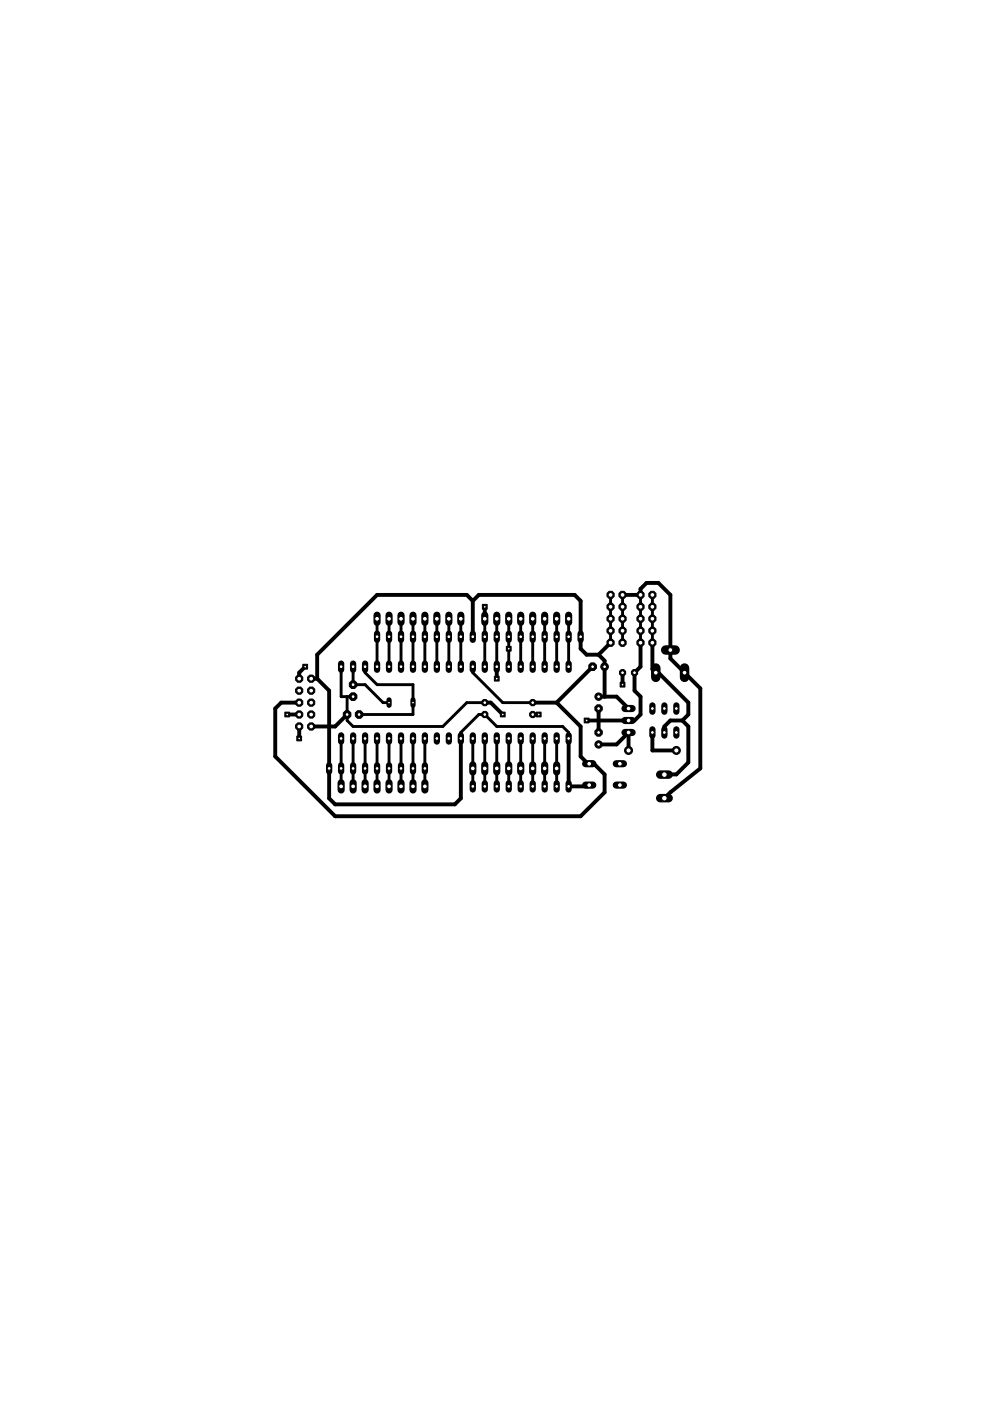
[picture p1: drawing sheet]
<svg xmlns="http://www.w3.org/2000/svg" width="210mm" height="297mm" viewBox="0 0 210 297" stroke-linecap="round" stroke-linejoin="round" font-family="sans-serif">
<g fill="none" stroke="#000" stroke-width=".61">
<path d="M79.9 131.2v10.2M82.5 131.2v10.2M85 131.2v10.2M87.6 131.2v10.2M90.1 131.2v10.2M92.6 131.2v10.2M95.2 131.2v10.2M97.7 131.2v10.2M102.8 131.2v10.2M105.3 131.2v10.2M107.9 131.2v10.2M110.4 131.2v10.2"/>
<path d="M112.9 131.2v10.2M115.5 131.2v10.2M118 131.2v10.2M120.6 131.2v10.2M129.5 126.1v10.2M132 126.1v10.2M135.8 126.1v10.2M138.3 126.1v10.2M72.3 141.4v6.3h2.6M72.3 156.6v10.1M73.6 147.7v5.1l1.3 1.2h19l5.1-5h3.8M74.9 141.4v3.8h2.5l3.8 3.8h1.3"/>
<path d="M74.9 156.6v10.1M77.4 141.4v1.2l2.5 2.6h7.7v6.3h-11.5M77.4 156.6v10.1M79.9 156.6v10.1M82.5 156.6v10.1M85 156.6v10.1M87.6 156.6v10.1M90.1 156.6v10.1M97.7 156.6v-1.3l3.8-3.8h1.3l2.5 2.5h14l1.3 1.3v1.3M100.2 141.4v1.2l6.4 6.4h6.3M100.2 156.6v10.1M102.8 156.6v10.1"/>
<path d="M105.3 156.6v10.1M107.9 156.6v10.1M110.4 156.6v10.1M112.9 156.6v10.1M115.5 156.6v10.1M118 156.6v10.1"/>
</g>
<g fill="none" stroke="#000" stroke-width=".83">
<path d="M100.2 127.4l-1.2-1.3h-19.1l-12.7 12.7v5.1M100.2 127.4l1.3-1.3h20.3l1.3 1.3v10.1l1.3 1.3h2.5M100.2 127.4v7.6M102.8 128.7v2.5M126.9 138.8l1.3 1.3v7.6M129.5 136.3l-2.6 2.5M132 126.1h3.8v-1.2l1.3-1.3h2.5l2.5 2.5v13.5l6.4 6.4v16.9l-6.3 5.1-1.3 1.2M135.8 136.3v5.1l-1.3 1.2v3.8l1.3 1.3v3.8l-1.3 1.3h-10.1M138.3 136.3v5.6l.7 .7h.6l6.3 6.4v2.5l-1.2 1.3M60.9 151.5h2.5M63.4 149h-3.8l-1.2 1.2v10.2l12.7 12.7h52l5.1-5.1v-3.8l-2.6-2.6h-.4l-.3 .3h-.2l-1.6-1.5v-6.4l-5.1-5M63.4 154v2.6"/>
<path d="M64.7 141.4l-1.3 1.2v1.3M66 143.9h1.2M67.2 143.9l2.6 2.5v22.9l1.3 1.2h25.3l1.3-1.2v-12.7M73.6 151.5l-2.5 2.5h-5.1M102.8 149h1.3l2.5 2.5M105.3 141.4v2.5M112.9 149h5.1M112.9 151.5h1.3M120.6 156.6v10.1h4.1l.2-.2M125.6 141.4l-7.6 7.6M126.9 150.2v5.1M126.9 147.7h3.8l2.6 2.5"/>
<path d="M126.9 157.8h3.8l2.6-2.5v3.8M132 142.6v2.6M138.3 155.3v3.8h5.1M144.7 152.8h-2.6l-1.2 1.2v1.3M144.7 152.8l1.2 1.2v7.6l-2.5 2.6h-2.5M140.9 164.2h.1"/>
</g>
<circle cx="74.9" cy="147.7" r=".87" fill="#000" stroke="#000" stroke-width=".21"/>
<circle cx="74.9" cy="147.7" r=".4" fill="#fff" stroke="#000" stroke-width=".21"/>
<circle cx="74.9" cy="145.2" r=".87" fill="#000" stroke="#000" stroke-width=".21"/>
<circle cx="74.9" cy="145.2" r=".4" fill="#fff" stroke="#000" stroke-width=".21"/>
<circle cx="73.6" cy="151.5" r=".87" fill="#000" stroke="#000" stroke-width=".21"/>
<circle cx="73.6" cy="151.5" r=".4" fill="#fff" stroke="#000" stroke-width=".21"/>
<circle cx="76.1" cy="151.5" r=".87" fill="#000" stroke="#000" stroke-width=".21"/>
<circle cx="76.1" cy="151.5" r=".4" fill="#fff" stroke="#000" stroke-width=".21"/>
<circle cx="126.9" cy="150.2" r=".85" fill="#000" stroke="#000" stroke-width=".21"/>
<circle cx="126.9" cy="150.2" r=".4" fill="#fff" stroke="#000" stroke-width=".21"/>
<circle cx="126.9" cy="147.7" r=".78" fill="#000" stroke="#000" stroke-width=".21"/>
<circle cx="126.9" cy="147.7" r=".4" fill="#fff" stroke="#000" stroke-width=".21"/>
<circle cx="126.9" cy="155.3" r=".85" fill="#000" stroke="#000" stroke-width=".21"/>
<circle cx="126.9" cy="155.3" r=".4" fill="#fff" stroke="#000" stroke-width=".21"/>
<circle cx="126.9" cy="157.8" r=".78" fill="#000" stroke="#000" stroke-width=".21"/>
<circle cx="126.9" cy="157.8" r=".4" fill="#fff" stroke="#000" stroke-width=".21"/>
<circle cx="125.6" cy="141.4" r=".87" fill="#000" stroke="#000" stroke-width=".21"/>
<circle cx="125.6" cy="141.4" r=".4" fill="#fff" stroke="#000" stroke-width=".21"/>
<circle cx="128.2" cy="141.4" r=".8" fill="#000" stroke="#000" stroke-width=".21"/>
<circle cx="128.2" cy="141.4" r=".4" fill="#fff" stroke="#000" stroke-width=".21"/>
<circle cx="143.4" cy="159.1" r=".85" fill="#000" stroke="#000" stroke-width=".21"/>
<circle cx="143.4" cy="159.1" r=".55" fill="#fff" stroke="#000" stroke-width=".21"/>
<circle cx="133.3" cy="159.1" r=".85" fill="#000" stroke="#000" stroke-width=".21"/>
<circle cx="133.3" cy="159.1" r=".55" fill="#fff" stroke="#000" stroke-width=".21"/>
<path d="M120.6 140.7v1.3" fill="none" stroke="#000" stroke-width="1.3"/>
<circle cx="120.6" cy="141.4" r=".4" fill="#fff" stroke="#000" stroke-width=".21"/>
<path d="M118 140.7v1.3" fill="none" stroke="#000" stroke-width="1.3"/>
<circle cx="118" cy="141.4" r=".4" fill="#fff" stroke="#000" stroke-width=".21"/>
<path d="M115.5 140.7v1.3" fill="none" stroke="#000" stroke-width="1.3"/>
<circle cx="115.5" cy="141.4" r=".4" fill="#fff" stroke="#000" stroke-width=".21"/>
<path d="M112.9 140.7v1.3" fill="none" stroke="#000" stroke-width="1.3"/>
<circle cx="112.9" cy="141.4" r=".4" fill="#fff" stroke="#000" stroke-width=".21"/>
<path d="M110.4 140.7v1.3" fill="none" stroke="#000" stroke-width="1.3"/>
<circle cx="110.4" cy="141.4" r=".4" fill="#fff" stroke="#000" stroke-width=".21"/>
<path d="M107.9 140.7v1.3" fill="none" stroke="#000" stroke-width="1.3"/>
<circle cx="107.9" cy="141.4" r=".4" fill="#fff" stroke="#000" stroke-width=".21"/>
<path d="M105.3 140.7v1.3" fill="none" stroke="#000" stroke-width="1.3"/>
<circle cx="105.3" cy="141.4" r=".4" fill="#fff" stroke="#000" stroke-width=".21"/>
<path d="M102.8 140.7v1.3" fill="none" stroke="#000" stroke-width="1.3"/>
<circle cx="102.8" cy="141.4" r=".4" fill="#fff" stroke="#000" stroke-width=".21"/>
<path d="M100.2 140.7v1.3" fill="none" stroke="#000" stroke-width="1.3"/>
<circle cx="100.2" cy="141.4" r=".4" fill="#fff" stroke="#000" stroke-width=".21"/>
<path d="M97.7 140.7v1.3" fill="none" stroke="#000" stroke-width="1.3"/>
<circle cx="97.7" cy="141.4" r=".4" fill="#fff" stroke="#000" stroke-width=".21"/>
<path d="M95.2 140.7v1.3" fill="none" stroke="#000" stroke-width="1.3"/>
<circle cx="95.2" cy="141.4" r=".4" fill="#fff" stroke="#000" stroke-width=".21"/>
<path d="M92.6 140.7v1.3" fill="none" stroke="#000" stroke-width="1.3"/>
<circle cx="92.6" cy="141.4" r=".4" fill="#fff" stroke="#000" stroke-width=".21"/>
<path d="M90.1 140.7v1.3" fill="none" stroke="#000" stroke-width="1.3"/>
<circle cx="90.1" cy="141.4" r=".4" fill="#fff" stroke="#000" stroke-width=".21"/>
<path d="M87.6 140.7v1.3" fill="none" stroke="#000" stroke-width="1.3"/>
<circle cx="87.6" cy="141.4" r=".4" fill="#fff" stroke="#000" stroke-width=".21"/>
<path d="M85 140.7v1.3" fill="none" stroke="#000" stroke-width="1.3"/>
<circle cx="85" cy="141.4" r=".4" fill="#fff" stroke="#000" stroke-width=".21"/>
<path d="M82.5 140.7v1.3" fill="none" stroke="#000" stroke-width="1.3"/>
<circle cx="82.5" cy="141.4" r=".4" fill="#fff" stroke="#000" stroke-width=".21"/>
<path d="M79.9 140.7v1.3" fill="none" stroke="#000" stroke-width="1.3"/>
<circle cx="79.9" cy="141.4" r=".4" fill="#fff" stroke="#000" stroke-width=".21"/>
<path d="M77.4 140.7v1.3" fill="none" stroke="#000" stroke-width="1.3"/>
<circle cx="77.4" cy="141.4" r=".4" fill="#fff" stroke="#000" stroke-width=".21"/>
<path d="M74.9 140.7v1.3" fill="none" stroke="#000" stroke-width="1.3"/>
<circle cx="74.9" cy="141.4" r=".4" fill="#fff" stroke="#000" stroke-width=".21"/>
<path d="M72.3 140.7v1.3" fill="none" stroke="#000" stroke-width="1.3"/>
<circle cx="72.3" cy="141.4" r=".4" fill="#fff" stroke="#000" stroke-width=".21"/>
<path d="M72.3 155.9v1.3" fill="none" stroke="#000" stroke-width="1.3"/>
<circle cx="72.3" cy="156.6" r=".4" fill="#fff" stroke="#000" stroke-width=".21"/>
<path d="M74.9 155.9v1.3" fill="none" stroke="#000" stroke-width="1.3"/>
<circle cx="74.9" cy="156.6" r=".4" fill="#fff" stroke="#000" stroke-width=".21"/>
<path d="M77.4 155.9v1.3" fill="none" stroke="#000" stroke-width="1.3"/>
<circle cx="77.4" cy="156.6" r=".4" fill="#fff" stroke="#000" stroke-width=".21"/>
<path d="M79.9 155.9v1.3" fill="none" stroke="#000" stroke-width="1.3"/>
<circle cx="79.9" cy="156.6" r=".4" fill="#fff" stroke="#000" stroke-width=".21"/>
<path d="M82.5 155.9v1.3" fill="none" stroke="#000" stroke-width="1.3"/>
<circle cx="82.5" cy="156.6" r=".4" fill="#fff" stroke="#000" stroke-width=".21"/>
<path d="M85 155.9v1.3" fill="none" stroke="#000" stroke-width="1.3"/>
<circle cx="85" cy="156.6" r=".4" fill="#fff" stroke="#000" stroke-width=".21"/>
<path d="M87.6 155.9v1.3" fill="none" stroke="#000" stroke-width="1.3"/>
<circle cx="87.6" cy="156.6" r=".4" fill="#fff" stroke="#000" stroke-width=".21"/>
<path d="M90.1 155.9v1.3" fill="none" stroke="#000" stroke-width="1.3"/>
<circle cx="90.1" cy="156.6" r=".4" fill="#fff" stroke="#000" stroke-width=".21"/>
<path d="M92.6 155.9v1.3" fill="none" stroke="#000" stroke-width="1.3"/>
<circle cx="92.6" cy="156.6" r=".4" fill="#fff" stroke="#000" stroke-width=".21"/>
<path d="M95.2 155.9v1.3" fill="none" stroke="#000" stroke-width="1.3"/>
<circle cx="95.2" cy="156.6" r=".4" fill="#fff" stroke="#000" stroke-width=".21"/>
<path d="M97.7 155.9v1.3" fill="none" stroke="#000" stroke-width="1.3"/>
<circle cx="97.7" cy="156.6" r=".4" fill="#fff" stroke="#000" stroke-width=".21"/>
<path d="M100.2 155.9v1.3" fill="none" stroke="#000" stroke-width="1.3"/>
<circle cx="100.2" cy="156.6" r=".4" fill="#fff" stroke="#000" stroke-width=".21"/>
<path d="M102.8 155.9v1.3" fill="none" stroke="#000" stroke-width="1.3"/>
<circle cx="102.8" cy="156.6" r=".4" fill="#fff" stroke="#000" stroke-width=".21"/>
<path d="M105.3 155.9v1.3" fill="none" stroke="#000" stroke-width="1.3"/>
<circle cx="105.3" cy="156.6" r=".4" fill="#fff" stroke="#000" stroke-width=".21"/>
<path d="M107.9 155.9v1.3" fill="none" stroke="#000" stroke-width="1.3"/>
<circle cx="107.9" cy="156.6" r=".4" fill="#fff" stroke="#000" stroke-width=".21"/>
<path d="M110.4 155.9v1.3" fill="none" stroke="#000" stroke-width="1.3"/>
<circle cx="110.4" cy="156.6" r=".4" fill="#fff" stroke="#000" stroke-width=".21"/>
<path d="M112.9 155.9v1.3" fill="none" stroke="#000" stroke-width="1.3"/>
<circle cx="112.9" cy="156.6" r=".4" fill="#fff" stroke="#000" stroke-width=".21"/>
<path d="M115.5 155.9v1.3" fill="none" stroke="#000" stroke-width="1.3"/>
<circle cx="115.5" cy="156.6" r=".4" fill="#fff" stroke="#000" stroke-width=".21"/>
<path d="M118 155.9v1.3" fill="none" stroke="#000" stroke-width="1.3"/>
<circle cx="118" cy="156.6" r=".4" fill="#fff" stroke="#000" stroke-width=".21"/>
<path d="M120.6 155.9v1.3" fill="none" stroke="#000" stroke-width="1.3"/>
<circle cx="120.6" cy="156.6" r=".4" fill="#fff" stroke="#000" stroke-width=".21"/>
<path d="M132.5 155.3h1.5" fill="none" stroke="#000" stroke-width="1.5"/>
<circle cx="133.3" cy="155.3" r=".51" fill="#fff" stroke="#000" stroke-width=".21"/>
<path d="M132.5 152.8h1.5" fill="none" stroke="#000" stroke-width="1.5"/>
<circle cx="133.3" cy="152.8" r=".51" fill="#fff" stroke="#000" stroke-width=".21"/>
<path d="M132.5 150.2h1.5" fill="none" stroke="#000" stroke-width="1.5"/>
<circle cx="133.3" cy="150.2" r=".51" fill="#fff" stroke="#000" stroke-width=".21"/>
<path d="M139 141.6v2" fill="none" stroke="#000" stroke-width="2"/>
<circle cx="139" cy="142.6" r=".51" fill="#fff" stroke="#000" stroke-width=".21"/>
<path d="M145.1 141.6v2" fill="none" stroke="#000" stroke-width="2"/>
<circle cx="145.1" cy="142.6" r=".51" fill="#fff" stroke="#000" stroke-width=".21"/>
<path d="M141.1 137.8h2.1" fill="none" stroke="#000" stroke-width="2"/>
<circle cx="142.1" cy="137.8" r=".51" fill="#fff" stroke="#000" stroke-width=".21"/>
<circle cx="66" cy="143.9" r=".83" fill="#000" stroke="#000" stroke-width=".21"/>
<circle cx="66" cy="143.9" r=".51" fill="#fff" stroke="#000" stroke-width=".21"/>
<circle cx="63.4" cy="143.9" r=".83" fill="#000" stroke="#000" stroke-width=".21"/>
<circle cx="63.4" cy="143.9" r=".51" fill="#fff" stroke="#000" stroke-width=".21"/>
<circle cx="66" cy="146.4" r=".83" fill="#000" stroke="#000" stroke-width=".21"/>
<circle cx="66" cy="146.4" r=".51" fill="#fff" stroke="#000" stroke-width=".21"/>
<circle cx="63.4" cy="146.4" r=".83" fill="#000" stroke="#000" stroke-width=".21"/>
<circle cx="63.4" cy="146.4" r=".51" fill="#fff" stroke="#000" stroke-width=".21"/>
<circle cx="66" cy="149" r=".83" fill="#000" stroke="#000" stroke-width=".21"/>
<circle cx="66" cy="149" r=".51" fill="#fff" stroke="#000" stroke-width=".21"/>
<circle cx="63.4" cy="149" r=".83" fill="#000" stroke="#000" stroke-width=".21"/>
<circle cx="63.4" cy="149" r=".51" fill="#fff" stroke="#000" stroke-width=".21"/>
<circle cx="66" cy="151.5" r=".83" fill="#000" stroke="#000" stroke-width=".21"/>
<circle cx="66" cy="151.5" r=".51" fill="#fff" stroke="#000" stroke-width=".21"/>
<circle cx="63.4" cy="151.5" r=".83" fill="#000" stroke="#000" stroke-width=".21"/>
<circle cx="63.4" cy="151.5" r=".51" fill="#fff" stroke="#000" stroke-width=".21"/>
<circle cx="66" cy="154" r=".83" fill="#000" stroke="#000" stroke-width=".21"/>
<circle cx="66" cy="154" r=".51" fill="#fff" stroke="#000" stroke-width=".21"/>
<circle cx="63.4" cy="154" r=".83" fill="#000" stroke="#000" stroke-width=".21"/>
<circle cx="63.4" cy="154" r=".51" fill="#fff" stroke="#000" stroke-width=".21"/>
<circle cx="135.8" cy="126.1" r=".83" fill="#000" stroke="#000" stroke-width=".21"/>
<circle cx="135.8" cy="126.1" r=".51" fill="#fff" stroke="#000" stroke-width=".21"/>
<circle cx="135.8" cy="128.7" r=".83" fill="#000" stroke="#000" stroke-width=".21"/>
<circle cx="135.8" cy="128.7" r=".51" fill="#fff" stroke="#000" stroke-width=".21"/>
<circle cx="135.8" cy="131.2" r=".83" fill="#000" stroke="#000" stroke-width=".21"/>
<circle cx="135.8" cy="131.2" r=".51" fill="#fff" stroke="#000" stroke-width=".21"/>
<circle cx="135.8" cy="133.7" r=".83" fill="#000" stroke="#000" stroke-width=".21"/>
<circle cx="135.8" cy="133.7" r=".51" fill="#fff" stroke="#000" stroke-width=".21"/>
<circle cx="135.8" cy="136.3" r=".83" fill="#000" stroke="#000" stroke-width=".21"/>
<circle cx="135.8" cy="136.3" r=".51" fill="#fff" stroke="#000" stroke-width=".21"/>
<circle cx="138.3" cy="126.1" r=".83" fill="#000" stroke="#000" stroke-width=".21"/>
<circle cx="138.3" cy="126.1" r=".51" fill="#fff" stroke="#000" stroke-width=".21"/>
<circle cx="138.3" cy="128.7" r=".83" fill="#000" stroke="#000" stroke-width=".21"/>
<circle cx="138.3" cy="128.7" r=".51" fill="#fff" stroke="#000" stroke-width=".21"/>
<circle cx="138.3" cy="131.2" r=".83" fill="#000" stroke="#000" stroke-width=".21"/>
<circle cx="138.3" cy="131.2" r=".51" fill="#fff" stroke="#000" stroke-width=".21"/>
<circle cx="138.3" cy="133.7" r=".83" fill="#000" stroke="#000" stroke-width=".21"/>
<circle cx="138.3" cy="133.7" r=".51" fill="#fff" stroke="#000" stroke-width=".21"/>
<circle cx="138.3" cy="136.3" r=".83" fill="#000" stroke="#000" stroke-width=".21"/>
<circle cx="138.3" cy="136.3" r=".51" fill="#fff" stroke="#000" stroke-width=".21"/>
<circle cx="132" cy="142.6" r=".71" fill="#000" stroke="#000" stroke-width=".21"/>
<circle cx="132" cy="142.6" r=".4" fill="#fff" stroke="#000" stroke-width=".21"/>
<circle cx="134.5" cy="142.6" r=".71" fill="#000" stroke="#000" stroke-width=".21"/>
<circle cx="134.5" cy="142.6" r=".4" fill="#fff" stroke="#000" stroke-width=".21"/>
<path d="M118 162.2v1.5" fill="none" stroke="#000" stroke-width="1.5"/>
<circle cx="118" cy="162.9" r=".51" fill="#fff" stroke="#000" stroke-width=".21"/>
<path d="M115.5 162.2v1.5" fill="none" stroke="#000" stroke-width="1.5"/>
<circle cx="115.5" cy="162.9" r=".51" fill="#fff" stroke="#000" stroke-width=".21"/>
<path d="M112.9 162.2v1.5" fill="none" stroke="#000" stroke-width="1.5"/>
<circle cx="112.9" cy="162.9" r=".51" fill="#fff" stroke="#000" stroke-width=".21"/>
<path d="M110.4 162.2v1.5" fill="none" stroke="#000" stroke-width="1.5"/>
<circle cx="110.4" cy="162.9" r=".51" fill="#fff" stroke="#000" stroke-width=".21"/>
<path d="M107.9 162.2v1.5" fill="none" stroke="#000" stroke-width="1.5"/>
<circle cx="107.9" cy="162.9" r=".51" fill="#fff" stroke="#000" stroke-width=".21"/>
<path d="M105.3 162.2v1.5" fill="none" stroke="#000" stroke-width="1.5"/>
<circle cx="105.3" cy="162.9" r=".51" fill="#fff" stroke="#000" stroke-width=".21"/>
<path d="M102.8 162.2v1.5" fill="none" stroke="#000" stroke-width="1.5"/>
<circle cx="102.8" cy="162.9" r=".51" fill="#fff" stroke="#000" stroke-width=".21"/>
<path d="M100.2 162.2v1.5" fill="none" stroke="#000" stroke-width="1.5"/>
<circle cx="100.2" cy="162.9" r=".51" fill="#fff" stroke="#000" stroke-width=".21"/>
<path d="M102.8 130.4v1.6" fill="none" stroke="#000" stroke-width="1.5"/>
<circle cx="102.8" cy="131.2" r=".51" fill="#fff" stroke="#000" stroke-width=".21"/>
<path d="M105.3 130.4v1.6" fill="none" stroke="#000" stroke-width="1.5"/>
<circle cx="105.3" cy="131.2" r=".51" fill="#fff" stroke="#000" stroke-width=".21"/>
<path d="M107.9 130.4v1.6" fill="none" stroke="#000" stroke-width="1.5"/>
<circle cx="107.9" cy="131.2" r=".51" fill="#fff" stroke="#000" stroke-width=".21"/>
<path d="M110.4 130.4v1.6" fill="none" stroke="#000" stroke-width="1.5"/>
<circle cx="110.4" cy="131.2" r=".51" fill="#fff" stroke="#000" stroke-width=".21"/>
<path d="M112.9 130.4v1.6" fill="none" stroke="#000" stroke-width="1.5"/>
<circle cx="112.9" cy="131.2" r=".51" fill="#fff" stroke="#000" stroke-width=".21"/>
<path d="M115.5 130.4v1.6" fill="none" stroke="#000" stroke-width="1.5"/>
<circle cx="115.5" cy="131.2" r=".51" fill="#fff" stroke="#000" stroke-width=".21"/>
<path d="M118 130.4v1.6" fill="none" stroke="#000" stroke-width="1.5"/>
<circle cx="118" cy="131.2" r=".51" fill="#fff" stroke="#000" stroke-width=".21"/>
<path d="M120.6 130.4v1.6" fill="none" stroke="#000" stroke-width="1.5"/>
<circle cx="120.6" cy="131.2" r=".51" fill="#fff" stroke="#000" stroke-width=".21"/>
<path d="M72.3 166v1.5" fill="none" stroke="#000" stroke-width="1.5"/>
<circle cx="72.3" cy="166.7" r=".51" fill="#fff" stroke="#000" stroke-width=".21"/>
<path d="M74.9 166v1.5" fill="none" stroke="#000" stroke-width="1.5"/>
<circle cx="74.9" cy="166.7" r=".51" fill="#fff" stroke="#000" stroke-width=".21"/>
<path d="M77.4 166v1.5" fill="none" stroke="#000" stroke-width="1.5"/>
<circle cx="77.4" cy="166.7" r=".51" fill="#fff" stroke="#000" stroke-width=".21"/>
<path d="M79.9 166v1.5" fill="none" stroke="#000" stroke-width="1.5"/>
<circle cx="79.9" cy="166.7" r=".51" fill="#fff" stroke="#000" stroke-width=".21"/>
<path d="M82.5 166v1.5" fill="none" stroke="#000" stroke-width="1.5"/>
<circle cx="82.5" cy="166.7" r=".51" fill="#fff" stroke="#000" stroke-width=".21"/>
<path d="M85 166v1.5" fill="none" stroke="#000" stroke-width="1.5"/>
<circle cx="85" cy="166.7" r=".51" fill="#fff" stroke="#000" stroke-width=".21"/>
<path d="M87.6 166v1.5" fill="none" stroke="#000" stroke-width="1.5"/>
<circle cx="87.6" cy="166.7" r=".51" fill="#fff" stroke="#000" stroke-width=".21"/>
<path d="M90.1 166v1.5" fill="none" stroke="#000" stroke-width="1.5"/>
<circle cx="90.1" cy="166.7" r=".51" fill="#fff" stroke="#000" stroke-width=".21"/>
<path d="M79.9 130.4v1.6" fill="none" stroke="#000" stroke-width="1.5"/>
<circle cx="79.9" cy="131.2" r=".51" fill="#fff" stroke="#000" stroke-width=".21"/>
<path d="M82.5 130.4v1.6" fill="none" stroke="#000" stroke-width="1.5"/>
<circle cx="82.5" cy="131.2" r=".51" fill="#fff" stroke="#000" stroke-width=".21"/>
<path d="M85 130.4v1.6" fill="none" stroke="#000" stroke-width="1.5"/>
<circle cx="85" cy="131.2" r=".51" fill="#fff" stroke="#000" stroke-width=".21"/>
<path d="M87.6 130.4v1.6" fill="none" stroke="#000" stroke-width="1.5"/>
<circle cx="87.6" cy="131.2" r=".51" fill="#fff" stroke="#000" stroke-width=".21"/>
<path d="M90.1 130.4v1.6" fill="none" stroke="#000" stroke-width="1.5"/>
<circle cx="90.1" cy="131.2" r=".51" fill="#fff" stroke="#000" stroke-width=".21"/>
<path d="M92.6 130.4v1.6" fill="none" stroke="#000" stroke-width="1.5"/>
<circle cx="92.6" cy="131.2" r=".51" fill="#fff" stroke="#000" stroke-width=".21"/>
<path d="M95.2 130.4v1.6" fill="none" stroke="#000" stroke-width="1.5"/>
<circle cx="95.2" cy="131.2" r=".51" fill="#fff" stroke="#000" stroke-width=".21"/>
<path d="M97.7 130.4v1.6" fill="none" stroke="#000" stroke-width="1.5"/>
<circle cx="97.7" cy="131.2" r=".51" fill="#fff" stroke="#000" stroke-width=".21"/>
<path d="M87.6 148.4v1.1" fill="none" stroke="#000" stroke-width="1.1"/>
<circle cx="87.6" cy="149" r=".3" fill="#fff" stroke="#000" stroke-width=".21"/>
<path d="M82.5 148.4v1.1" fill="none" stroke="#000" stroke-width="1.1"/>
<circle cx="82.5" cy="149" r=".3" fill="#fff" stroke="#000" stroke-width=".21"/>
<circle cx="102.8" cy="149" r=".71" fill="#000" stroke="#000" stroke-width=".21"/>
<circle cx="102.8" cy="149" r=".4" fill="#fff" stroke="#000" stroke-width=".21"/>
<circle cx="112.9" cy="149" r=".71" fill="#000" stroke="#000" stroke-width=".21"/>
<circle cx="112.9" cy="149" r=".4" fill="#fff" stroke="#000" stroke-width=".21"/>
<circle cx="102.8" cy="151.5" r=".71" fill="#000" stroke="#000" stroke-width=".21"/>
<circle cx="102.8" cy="151.5" r=".4" fill="#fff" stroke="#000" stroke-width=".21"/>
<circle cx="112.9" cy="151.5" r=".71" fill="#000" stroke="#000" stroke-width=".21"/>
<circle cx="112.9" cy="151.5" r=".4" fill="#fff" stroke="#000" stroke-width=".21"/>
<path d="M120.6 166.1v1.3" fill="none" stroke="#000" stroke-width="1.3"/>
<circle cx="120.6" cy="166.7" r=".4" fill="#fff" stroke="#000" stroke-width=".21"/>
<path d="M118 166.1v1.3" fill="none" stroke="#000" stroke-width="1.3"/>
<circle cx="118" cy="166.7" r=".4" fill="#fff" stroke="#000" stroke-width=".21"/>
<path d="M115.5 166.1v1.3" fill="none" stroke="#000" stroke-width="1.3"/>
<circle cx="115.5" cy="166.7" r=".4" fill="#fff" stroke="#000" stroke-width=".21"/>
<path d="M112.9 166.1v1.3" fill="none" stroke="#000" stroke-width="1.3"/>
<circle cx="112.9" cy="166.7" r=".4" fill="#fff" stroke="#000" stroke-width=".21"/>
<path d="M110.4 166.1v1.3" fill="none" stroke="#000" stroke-width="1.3"/>
<circle cx="110.4" cy="166.7" r=".4" fill="#fff" stroke="#000" stroke-width=".21"/>
<path d="M107.9 166.1v1.3" fill="none" stroke="#000" stroke-width="1.3"/>
<circle cx="107.9" cy="166.7" r=".4" fill="#fff" stroke="#000" stroke-width=".21"/>
<path d="M105.3 166.1v1.3" fill="none" stroke="#000" stroke-width="1.3"/>
<circle cx="105.3" cy="166.7" r=".4" fill="#fff" stroke="#000" stroke-width=".21"/>
<path d="M102.8 166.1v1.3" fill="none" stroke="#000" stroke-width="1.3"/>
<circle cx="102.8" cy="166.7" r=".4" fill="#fff" stroke="#000" stroke-width=".21"/>
<path d="M100.2 166.1v1.3" fill="none" stroke="#000" stroke-width="1.3"/>
<circle cx="100.2" cy="166.7" r=".4" fill="#fff" stroke="#000" stroke-width=".21"/>
<path d="M123.1 134.3v1.4" fill="none" stroke="#000" stroke-width="1.3"/>
<circle cx="123.1" cy="135" r=".4" fill="#fff" stroke="#000" stroke-width=".21"/>
<path d="M120.6 134.3v1.4" fill="none" stroke="#000" stroke-width="1.3"/>
<circle cx="120.6" cy="135" r=".4" fill="#fff" stroke="#000" stroke-width=".21"/>
<path d="M118 134.3v1.4" fill="none" stroke="#000" stroke-width="1.3"/>
<circle cx="118" cy="135" r=".4" fill="#fff" stroke="#000" stroke-width=".21"/>
<path d="M115.5 134.3v1.4" fill="none" stroke="#000" stroke-width="1.3"/>
<circle cx="115.5" cy="135" r=".4" fill="#fff" stroke="#000" stroke-width=".21"/>
<path d="M112.9 134.3v1.4" fill="none" stroke="#000" stroke-width="1.3"/>
<circle cx="112.9" cy="135" r=".4" fill="#fff" stroke="#000" stroke-width=".21"/>
<path d="M110.4 134.3v1.4" fill="none" stroke="#000" stroke-width="1.3"/>
<circle cx="110.4" cy="135" r=".4" fill="#fff" stroke="#000" stroke-width=".21"/>
<path d="M107.9 134.3v1.4" fill="none" stroke="#000" stroke-width="1.3"/>
<circle cx="107.9" cy="135" r=".4" fill="#fff" stroke="#000" stroke-width=".21"/>
<path d="M105.3 134.3v1.4" fill="none" stroke="#000" stroke-width="1.3"/>
<circle cx="105.3" cy="135" r=".4" fill="#fff" stroke="#000" stroke-width=".21"/>
<path d="M102.8 134.3v1.4" fill="none" stroke="#000" stroke-width="1.3"/>
<circle cx="102.8" cy="135" r=".4" fill="#fff" stroke="#000" stroke-width=".21"/>
<path d="M69.8 162.3v1.3" fill="none" stroke="#000" stroke-width="1.3"/>
<circle cx="69.8" cy="162.9" r=".4" fill="#fff" stroke="#000" stroke-width=".21"/>
<path d="M72.3 162.3v1.3" fill="none" stroke="#000" stroke-width="1.3"/>
<circle cx="72.3" cy="162.9" r=".4" fill="#fff" stroke="#000" stroke-width=".21"/>
<path d="M74.9 162.3v1.3" fill="none" stroke="#000" stroke-width="1.3"/>
<circle cx="74.9" cy="162.9" r=".4" fill="#fff" stroke="#000" stroke-width=".21"/>
<path d="M77.4 162.3v1.3" fill="none" stroke="#000" stroke-width="1.3"/>
<circle cx="77.4" cy="162.9" r=".4" fill="#fff" stroke="#000" stroke-width=".21"/>
<path d="M79.9 162.3v1.3" fill="none" stroke="#000" stroke-width="1.3"/>
<circle cx="79.9" cy="162.9" r=".4" fill="#fff" stroke="#000" stroke-width=".21"/>
<path d="M82.5 162.3v1.3" fill="none" stroke="#000" stroke-width="1.3"/>
<circle cx="82.5" cy="162.9" r=".4" fill="#fff" stroke="#000" stroke-width=".21"/>
<path d="M85 162.3v1.3" fill="none" stroke="#000" stroke-width="1.3"/>
<circle cx="85" cy="162.9" r=".4" fill="#fff" stroke="#000" stroke-width=".21"/>
<path d="M87.6 162.3v1.3" fill="none" stroke="#000" stroke-width="1.3"/>
<circle cx="87.6" cy="162.9" r=".4" fill="#fff" stroke="#000" stroke-width=".21"/>
<path d="M90.1 162.3v1.3" fill="none" stroke="#000" stroke-width="1.3"/>
<circle cx="90.1" cy="162.9" r=".4" fill="#fff" stroke="#000" stroke-width=".21"/>
<path d="M100.2 134.3v1.4" fill="none" stroke="#000" stroke-width="1.3"/>
<circle cx="100.2" cy="135" r=".4" fill="#fff" stroke="#000" stroke-width=".21"/>
<path d="M97.7 134.3v1.4" fill="none" stroke="#000" stroke-width="1.3"/>
<circle cx="97.7" cy="135" r=".4" fill="#fff" stroke="#000" stroke-width=".21"/>
<path d="M95.2 134.3v1.4" fill="none" stroke="#000" stroke-width="1.3"/>
<circle cx="95.2" cy="135" r=".4" fill="#fff" stroke="#000" stroke-width=".21"/>
<path d="M92.6 134.3v1.4" fill="none" stroke="#000" stroke-width="1.3"/>
<circle cx="92.6" cy="135" r=".4" fill="#fff" stroke="#000" stroke-width=".21"/>
<path d="M90.1 134.3v1.4" fill="none" stroke="#000" stroke-width="1.3"/>
<circle cx="90.1" cy="135" r=".4" fill="#fff" stroke="#000" stroke-width=".21"/>
<path d="M87.6 134.3v1.4" fill="none" stroke="#000" stroke-width="1.3"/>
<circle cx="87.6" cy="135" r=".4" fill="#fff" stroke="#000" stroke-width=".21"/>
<path d="M85 134.3v1.4" fill="none" stroke="#000" stroke-width="1.3"/>
<circle cx="85" cy="135" r=".4" fill="#fff" stroke="#000" stroke-width=".21"/>
<path d="M82.5 134.3v1.4" fill="none" stroke="#000" stroke-width="1.3"/>
<circle cx="82.5" cy="135" r=".4" fill="#fff" stroke="#000" stroke-width=".21"/>
<path d="M79.9 134.3v1.4" fill="none" stroke="#000" stroke-width="1.3"/>
<circle cx="79.9" cy="135" r=".4" fill="#fff" stroke="#000" stroke-width=".21"/>
<path d="M140.9 149.6v1.3" fill="none" stroke="#000" stroke-width="1.3"/>
<circle cx="140.9" cy="150.2" r=".4" fill="#fff" stroke="#000" stroke-width=".21"/>
<path d="M138.3 149.6v1.3" fill="none" stroke="#000" stroke-width="1.3"/>
<circle cx="138.3" cy="150.2" r=".4" fill="#fff" stroke="#000" stroke-width=".21"/>
<path d="M143.4 149.6v1.3" fill="none" stroke="#000" stroke-width="1.3"/>
<circle cx="143.4" cy="150.2" r=".4" fill="#fff" stroke="#000" stroke-width=".21"/>
<path d="M138.3 154.6v1.4" fill="none" stroke="#000" stroke-width="1.3"/>
<circle cx="138.3" cy="155.3" r=".4" fill="#fff" stroke="#000" stroke-width=".21"/>
<path d="M140.9 154.6v1.4" fill="none" stroke="#000" stroke-width="1.3"/>
<circle cx="140.9" cy="155.3" r=".4" fill="#fff" stroke="#000" stroke-width=".21"/>
<path d="M143.4 154.6v1.4" fill="none" stroke="#000" stroke-width="1.3"/>
<circle cx="143.4" cy="155.3" r=".4" fill="#fff" stroke="#000" stroke-width=".21"/>
<circle cx="132" cy="136.3" r=".83" fill="#000" stroke="#000" stroke-width=".21"/>
<circle cx="132" cy="136.3" r=".51" fill="#fff" stroke="#000" stroke-width=".21"/>
<circle cx="132" cy="133.7" r=".83" fill="#000" stroke="#000" stroke-width=".21"/>
<circle cx="132" cy="133.7" r=".51" fill="#fff" stroke="#000" stroke-width=".21"/>
<circle cx="132" cy="131.2" r=".83" fill="#000" stroke="#000" stroke-width=".21"/>
<circle cx="132" cy="131.2" r=".51" fill="#fff" stroke="#000" stroke-width=".21"/>
<circle cx="132" cy="128.7" r=".83" fill="#000" stroke="#000" stroke-width=".21"/>
<circle cx="132" cy="128.7" r=".51" fill="#fff" stroke="#000" stroke-width=".21"/>
<circle cx="132" cy="126.1" r=".83" fill="#000" stroke="#000" stroke-width=".21"/>
<circle cx="132" cy="126.1" r=".51" fill="#fff" stroke="#000" stroke-width=".21"/>
<circle cx="129.5" cy="136.3" r=".83" fill="#000" stroke="#000" stroke-width=".21"/>
<circle cx="129.5" cy="136.3" r=".51" fill="#fff" stroke="#000" stroke-width=".21"/>
<circle cx="129.5" cy="133.7" r=".83" fill="#000" stroke="#000" stroke-width=".21"/>
<circle cx="129.5" cy="133.7" r=".51" fill="#fff" stroke="#000" stroke-width=".21"/>
<circle cx="129.5" cy="131.2" r=".83" fill="#000" stroke="#000" stroke-width=".21"/>
<circle cx="129.5" cy="131.2" r=".51" fill="#fff" stroke="#000" stroke-width=".21"/>
<circle cx="129.5" cy="128.7" r=".83" fill="#000" stroke="#000" stroke-width=".21"/>
<circle cx="129.5" cy="128.7" r=".51" fill="#fff" stroke="#000" stroke-width=".21"/>
<circle cx="129.5" cy="126.1" r=".83" fill="#000" stroke="#000" stroke-width=".21"/>
<circle cx="129.5" cy="126.1" r=".51" fill="#fff" stroke="#000" stroke-width=".21"/>
<path d="M140 169.2h1.8" fill="none" stroke="#000" stroke-width="1.8"/>
<circle cx="140.9" cy="169.2" r=".59" fill="#fff" stroke="#000" stroke-width=".21"/>
<path d="M140 164.2h1.8" fill="none" stroke="#000" stroke-width="1.8"/>
<circle cx="140.9" cy="164.2" r=".59" fill="#fff" stroke="#000" stroke-width=".21"/>
<path d="M130.7 166.5h1.5" fill="none" stroke="#000" stroke-width="1.5"/>
<circle cx="131.4" cy="166.5" r=".51" fill="#fff" stroke="#000" stroke-width=".21"/>
<path d="M130.7 161.9h1.5" fill="none" stroke="#000" stroke-width="1.5"/>
<circle cx="131.4" cy="161.9" r=".51" fill="#fff" stroke="#000" stroke-width=".21"/>
<path d="M124.2 166.5h1.5" fill="none" stroke="#000" stroke-width="1.5"/>
<circle cx="124.9" cy="166.5" r=".51" fill="#fff" stroke="#000" stroke-width=".21"/>
<path d="M124.2 161.9h1.5" fill="none" stroke="#000" stroke-width="1.5"/>
<circle cx="124.9" cy="161.9" r=".51" fill="#fff" stroke="#000" stroke-width=".21"/>
<path d="M106.1 151h1v1h-1z" fill="#000" stroke="#000" stroke-width=".21"/>
<circle cx="106.6" cy="151.5" r=".3" fill="#fff" stroke="#000" stroke-width=".21"/>
<path d="M123.9 152.3h1v1h-1z" fill="#000" stroke="#000" stroke-width=".21"/>
<circle cx="124.4" cy="152.8" r=".3" fill="#fff" stroke="#000" stroke-width=".21"/>
<path d="M62.9 156.1h1v1h-1z" fill="#000" stroke="#000" stroke-width=".21"/>
<circle cx="63.4" cy="156.6" r=".3" fill="#fff" stroke="#000" stroke-width=".21"/>
<path d="M104.8 143.4h1v1h-1z" fill="#000" stroke="#000" stroke-width=".21"/>
<circle cx="105.3" cy="143.9" r=".3" fill="#fff" stroke="#000" stroke-width=".21"/>
<path d="M60.4 151h1v1h-1z" fill="#000" stroke="#000" stroke-width=".21"/>
<circle cx="60.9" cy="151.5" r=".3" fill="#fff" stroke="#000" stroke-width=".21"/>
<path d="M102.3 128.1h1v1.1h-1z" fill="#000" stroke="#000" stroke-width=".21"/>
<circle cx="102.8" cy="128.7" r=".3" fill="#fff" stroke="#000" stroke-width=".21"/>
<path d="M113.7 151h1v1h-1z" fill="#000" stroke="#000" stroke-width=".21"/>
<circle cx="114.2" cy="151.5" r=".3" fill="#fff" stroke="#000" stroke-width=".21"/>
<path d="M131.5 144.7h1v1h-1z" fill="#000" stroke="#000" stroke-width=".21"/>
<circle cx="132" cy="145.2" r=".3" fill="#fff" stroke="#000" stroke-width=".21"/>
<path d="M64.2 140.8h1v1.1h-1z" fill="#000" stroke="#000" stroke-width=".21"/>
<circle cx="64.7" cy="141.4" r=".3" fill="#fff" stroke="#000" stroke-width=".21"/>
<path d="M107.4 137h1v1h-1z" fill="#000" stroke="#000" stroke-width=".21"/>
<circle cx="107.9" cy="137.5" r=".3" fill="#fff" stroke="#000" stroke-width=".21"/>
</svg>
